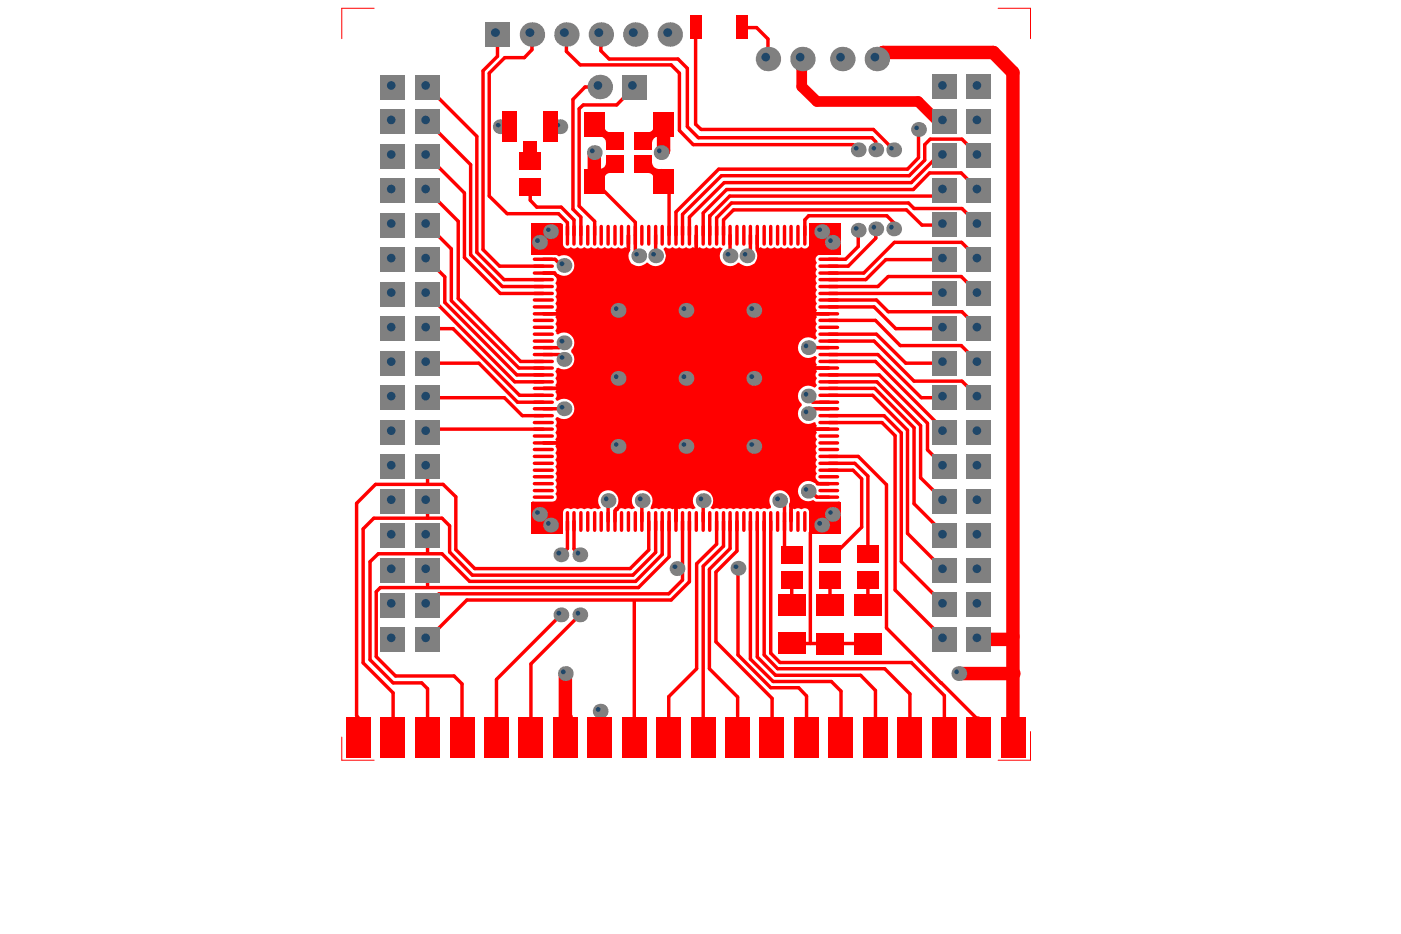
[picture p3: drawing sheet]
<svg xmlns="http://www.w3.org/2000/svg" width="103mm" height="68mm" viewBox="0 0 103 68" stroke-linecap="round" stroke-linejoin="round" font-family="sans-serif">
<g fill="#f00">
<path d="M47.8 11.9a.56 .56 0 0 0 .7 .5l-.4 .2-.2 .5a.39 .39 0 0 0-.6-.4z"/>
<path d="M43.6 12.4a.56 .56 0 0 0 .8-.5l.5 .8a.39 .39 0 0 0-.6 .4l-.2-.5z"/>
<path d="M47.3 9.7a.39 .39 0 0 0 .6-.4 .69 .69 0 0 0 .6 .7 .59 .59 0 0 0-.7 .5z"/>
<path d="M44.3 9.3a.42 .42 0 0 0 .6 .4l-.5 .8a.54 .54 0 0 0-.8-.5 .65 .65 0 0 0 .7-.7z"/>
<path d="M39.5 17.6v.2h-.1v.7l-.3-.2-.2 .1v.2l.1 .1h1.7l.2 .1a.76 .76 0 0 1 1.2 .7 .76 .76 0 0 1-1.2 .6h-.1l-.1-.2h-.9v.2h1l-.1 .2 .1 .2-.1 .3a.37 .37 0 0 1 0 .5 .34 .34 0 0 1 0 .5 .37 .37 0 0 1 0 .5 .37 .37 0 0 1 0 .5l.1 .1h-1v.2h1l-.1 .1a.37 .37 0 0 1 0 .6 .37 .37 0 0 1 0 .5l.1 .2h.1a.76 .76 0 0 1 1 .2 .76 .76 0 0 1 0 1v.1a.74 .74 0 0 1 0 1 .74 .74 0 0 1-1 .1l-.1 .1-.1 .2 .1 .3-.1 .2a.37 .37 0 0 1 0 .5l.1 .1h-1v.3h1l-.1 .1a.34 .34 0 0 1 0 .5l.2 .2a.75 .75 0 0 1 1 .1 .75 .75 0 0 1 0 1 .75 .75 0 0 1-1 .1l-.2 .1 .1 .3-.1 .2a.37 .37 0 0 1 0 .5 .37 .37 0 0 1 0 .5l.1 .1h-1v.3h1l-.1 .1a.37 .37 0 0 1 0 .5 .37 .37 0 0 1 0 .5 .34 .34 0 0 1 0 .5 .37 .37 0 0 1 0 .5 .37 .37 0 0 1 0 .5 .34 .34 0 0 1 0 .5 .37 .37 0 0 1 0 .5 .32 .32 0 0 1 .1 .4 .32 .32 0 0 1-.3 .2l-1.5-.1-.1 .1v.3h.2l.3-.2v.8h.1v.1h.7v.7h.1v.1h.8l-.2 .4v.1h.4v-1.7a.37 .37 0 0 1 .5-.1l.3-.1 .2 .1 .3-.1 .2 .1 .3-.1 .7 .1 .2-.1a.76 .76 0 0 1 0-1 .76 .76 0 0 1 1-.1 .76 .76 0 0 1 .2 1v.2h.1l.2-.1 .8 .1 .2-.1a.76 .76 0 0 1 0-1 .76 .76 0 0 1 1-.1 .76 .76 0 0 1 .2 1v.2h.1l.2-.1 .3 .1 .2-.1 .3 .1h.6v.9h.3v-.9h.6l.2-.1 .3 .1 .2-.1a.76 .76 0 0 1 0-1.1 .76 .76 0 0 1 1 0 .76 .76 0 0 1 .1 1.1l.1 .1 .3-.1 .2 .1 .3-.1 .2 .1 .3-.1 .2 .1 .3-.1 .2 .1 .3-.1 .2 .1 .3-.1 .2 .1 .3-.1 .7 .1 .3-.1v-.1a.76 .76 0 0 1 .6-1.2 .76 .76 0 0 1 .7 1.1l.1 .2-.1 .1v.9h.3v-.9h.7a.33 .33 0 0 1 .5 .3v1.4l.1 .1h.2v-.1l-.1-.4h.7v-.1h.1v-.7h.7v-.1h.1v-.8l.4 .2h.1v-.3l-.1-.1-1.7 .1-.2-.2a.75 .75 0 0 1-1.1-.6 .75 .75 0 0 1 1.2-.6l.1-.1v.3h.9v-.3h-.9l.1-.1-.1-.3 .1-.2a.37 .37 0 0 1 0-.5 .37 .37 0 0 1 0-.5 .34 .34 0 0 1 0-.5 .37 .37 0 0 1 0-.5 .37 .37 0 0 1 0-.5 .34 .34 0 0 1 0-.5l-.1-.1h.9v-.3h-.9l.1-.1-.1-.2-.2-.1a.75 .75 0 0 1-1-.2 .75 .75 0 0 1 .1-1v-.2a.75 .75 0 0 1 0-1 .75 .75 0 0 1 1-.1l.2-.2a.37 .37 0 0 1 0-.5 .37 .37 0 0 1 0-.5l-.1-.1h.9v-.3h-.9l.1-.1a.37 .37 0 0 1 0-.5l-.2-.1a.75 .75 0 0 1-1-.1 .75 .75 0 0 1 0-1 .75 .75 0 0 1 1-.1l.2-.2-.1-.2 .1-.3a.34 .34 0 0 1 0-.5 .37 .37 0 0 1 0-.5l-.1-.1h.9v-.2h-.9l.1-.2a.34 .34 0 0 1 0-.5 .37 .37 0 0 1 0-.5 .37 .37 0 0 1 0-.5 .34 .34 0 0 1 0-.5 .37 .37 0 0 1 0-.5 .37 .37 0 0 1 0-.5 .34 .34 0 0 1 0-.4 .34 .34 0 0 1-.1-.4 .34 .34 0 0 1 .3-.2h1.5v-.3l-.1-.1-.4 .2v-.7h-.1v-.2h-.7v-.6h-.1v-.2h-.7l.2-.4h-.4v1.5l-.1 .2a.36 .36 0 0 1-.5 0 .33 .33 0 0 1-.5 0 .37 .37 0 0 1-.5 0 .36 .36 0 0 1-.5 0 .33 .33 0 0 1-.5 0 .37 .37 0 0 1-.5 0 .36 .36 0 0 1-.5 0l-.1 .1v-1h-.2v1.2a.75 .75 0 0 1-.2 1 .75 .75 0 0 1-1-.1h-.2a.76 .76 0 0 1-1 0 .76 .76 0 0 1 0-1.1l-.2-.1-.3 .1-.3-.1a.33 .33 0 0 1-.4 0 .36 .36 0 0 1-.6 0l-.1 .1v-1h-.2v1l-.2-.1a.33 .33 0 0 1-.4 0 .37 .37 0 0 1-.5 0 .36 .36 0 0 1-.5 0 .33 .33 0 0 1-.5 0l-.2 .2a.74 .74 0 0 1-.1 1 .74 .74 0 0 1-1 0h-.2a.75 .75 0 0 1-1 0 .75 .75 0 0 1-.1-1l-.1-.1 .1-1h-.3v1l-.1-.1a.37 .37 0 0 1-.5 0 .36 .36 0 0 1-.5 0 .36 .36 0 0 1-.5 0 .33 .33 0 0 1-.5 0 .36 .36 0 0 1-.5 0 .36 .36 0 0 1-.5 0 .33 .33 0 0 1-.5 0 .37 .37 0 0 1-.5 0 .32 .32 0 0 1-.3 .1 .32 .32 0 0 1-.2-.3v-1.5h-.1h-.3v.1l.2 .3h-.8v.2h-.1v.6zM59.5 17.1h.6v.6h-.1a.68 .68 0 0 1-.5-.6zM40.5 17.1l.5 .1a.67 .67 0 0 1-.5 .5zM60.2 17.7l.1 .1zM39.7 17.9h.6l-.2 .4-.4 .2zM60.3 17.9h.6l-.1 .6a.74 .74 0 0 1-.5-.6zM44.8 22.2l.4-.2v.6h-.6zM45.4 22h.1a.74 .74 0 0 1 .5 .6h-.6zM49.7 22.2l.4-.2v.6h-.6zM50.4 22l.4 .2 .2 .4h-.6zM54.7 22.2l.4-.2v.6h-.6zM55.4 22l.4 .2 .2 .4h-.6zM44.6 22.9h.6l-.1 .6a.74 .74 0 0 1-.5-.6zM45.4 22.9h.6a.68 .68 0 0 1-.6 .6zM49.5 22.9h.6v.6a.74 .74 0 0 1-.6-.6zM50.4 22.9h.6l-.2 .4-.3 .2h-.1zM54.5 22.9h.6v.6l-.4-.2zM55.4 22.9h.6l-.2 .4-.4 .2zM44.8 27.2l.4-.2v.6h-.6zM45.4 27h.1a.74 .74 0 0 1 .5 .6h-.6zM49.7 27.2l.4-.2v.6h-.6zM50.4 27l.4 .2 .2 .4h-.6zM54.7 27.2l.4-.2v.6h-.6zM55.4 27l.4 .2 .2 .4h-.6zM44.6 27.9h.6l-.1 .6a.74 .74 0 0 1-.5-.6zM45.4 27.9h.6a.68 .68 0 0 1-.6 .6zM49.5 27.9h.6v.6a.74 .74 0 0 1-.6-.6zM50.4 27.9h.6l-.2 .4-.3 .2h-.1zM54.5 27.9h.6v.6l-.4-.2zM55.4 27.9h.6l-.2 .4-.4 .2zM44.8 32.2l.4-.2v.6h-.6zM45.4 32h.1a.74 .74 0 0 1 .5 .6h-.6zM49.7 32.2l.4-.2v.6h-.6zM50.4 32l.4 .2 .2 .4h-.6zM54.7 32.2l.4-.2v.6h-.6zM55.4 32l.4 .2 .2 .4h-.6zM44.6 32.8h.6l-.1 .6a.67 .67 0 0 1-.5-.6zM45.4 32.8l.6 .1a.66 .66 0 0 1-.6 .5zM49.5 32.8h.6v.6a.67 .67 0 0 1-.6-.6zM50.4 32.8l.6 .1a.74 .74 0 0 1-.6 .5zM54.5 32.8h.6v.6h-.1a.68 .68 0 0 1-.5-.6zM55.4 32.8l.6 .1a.74 .74 0 0 1-.6 .5zM39.7 36.9v.1a.68 .68 0 0 1 .6 .6h-.6zM60.5 37.1l.4-.2v.7h-.6zM40.5 37.7a.74 .74 0 0 1 .6 .7h-.6zM59.7 37.9l.4-.2v.7h-.6z"/>
</g>
<g fill="none" stroke="#f00" stroke-width=".25">
<path d="M42.9 6.4h1.1M46 18.3l-.6 .6M52 15.8h.1M53.7 15.4l-.7 .7M55 18.5l-.3 .2M55.4 2l.9 .9M55.5 18.2l.7 .7M59.3 15.8l-.3 .3M60.7 19.5h1.5M60.7 19h1.3M63.9 10.1l.3 .3v.6M65 15.8l.5 .5v.5"/>
<path d="M68.2 10.2l-.4 .4M45.2 37.3h.1M45.2 37.2h.1M57.1 36.7l.4 .3M58 36.9h.1M59.5 36.1l.4 .3M59.6 30l-.4 .3M69.2 31.5v.2M60.1 44.3v.1M60.8 40.6h.3M60.9 49.9l.7 .7M63.3 44.4h.1"/>
<path d="M68.9 50h.1M71.5 52.6h.2M74.2 52.5v.1"/>
</g>
<circle cx="41.4" cy="52.6" r=".49" fill="#f00"/>
<g fill="none" stroke="#f00" stroke-width=".25">
<path d="M33.1 18.2v3.8M33.6 16.2v5.7M34 14.1v4.8M34.5 12.1v6.6M34.9 10v8.5M35.4 5.2v13.1M35.8 5.4v9M36.6 19.5h3.2M37.2 15.7h3.7l.7 .6v.9M38.9 13.7v1l.4 .5M39 2.5v1.1l-.6 .6h-1.4M39.8 19h.9l.4 .5h.2"/>
<path d="M41.1 15.2l1 .9v1.1M41.5 2.5v1.3M42 7.3v8M42.5 4.8h6.7l.6 .6v4.2l1 1M42.6 15.9v1.3M43.6 16.2v1M44 2.5v1.2l.6 .6M45.2 7.7h-2.5l-.3 .3M46 17.2v1.1M48 17.2v1.5M49 13.4v3.8M49.5 15.5v1.7"/>
<path d="M50 15.7v1.5M50.4 9.3l.8 .8M51 2v7.1l.4 .4M51 17.2v1.8M51.5 15.6v1.6M52 15.8v1.4M53 16.1v1.1M53.5 17.2v1.5M54.4 2h1M55 17.2v1.3M55.5 17.2v1M56.3 2.9v1.4"/>
<path d="M59 16.1v1.1M59.3 15.8h5.7M62.5 10.6l.4 .4M62.9 16.9v1.2l-.9 .9M64 9.5l1.5 1.5M64.2 16.8v.7M66.4 15.4l1.2 1.1h1.6M67.3 9.5v2.1l-.8 .8M67.8 10.6v1.1l-1.2 1.2M68.2 10.2h2.3M68.7 11.4h.3M70.4 12.7h-2.3l-1.2 1.2"/>
<path d="M70.5 17.8l1.2 1.2M31.3 34.2v1.2M31.3 36.7v1.3M31.3 39.3v1.2M31.6 31.4l-.3 .3M32.5 35.5l.9 .9v3.9M32.6 20.3v1.9M36.7 21.5h3.1M36.8 21h3M36.9 20.5h2.9M37.7 28h2.1M38 27h1.8"/>
<path d="M38.1 29h1.7M38.1 26.5h1.7M38.3 30.5h1.5M39.8 26h1.2l.3 .3M39.8 20h.8M41.3 25.1l-.3 .4h-1.2M41.6 38.2v2l-.5 .5M42.1 38.2v2l.4 .5M44.6 36.7v1.5M45.1 37.4v.8M47 36.7v1.5M47.5 38.2v2.1"/>
<path d="M48 38.2v2.3M49 38.2v2.6M49.5 36.6v1.6M50 38.2v4.3l-1 1M51.5 36.7v1.5M52.5 39.9l-1.5 1.4v7.7M53 38.2v1.8M53.5 38.2v2M54 38.2v2.2M55 38.2v10.1M55.5 38.2v9.9M56 38.2v9.8l1 1"/>
<path d="M57.5 37v3.5M58 36.9v1.3M59.1 27h1.6M59.2 29.1l.4 .4M59.2 25.5h1.5M59.3 23h1.4M59.4 39v8.2M59.6 30h1.1M59.9 36.4h.8M60.7 30.5h4.1l1.2 1.2v9.5M60.7 33.9h1.9l1 1v5.7M60.7 34.5h1.8l.6 .6v3.5"/>
<path d="M60.7 31h3.9M60.7 28h3.6M60.7 28.5h3.4M60.7 29h3.2M60.7 26h3.6M60.7 26.5h3.4M60.7 25h3.3M60.7 24.5h3.5M60.7 23.5h3.4M60.7 22.5h3.3M60.7 22h3.5l.9 .8M60.7 20.5h2.7"/>
<path d="M60.7 20h2.6M65 35.5v10.5M65.1 20.3l-.8 .7h-3.6M65.6 31.9v11.3M66.4 26.6h2.8M66.5 31.5v7.6M67 31.3v5.6M67 27.9h3.5l1.2 1.2M67.5 31.2v3.8M67.5 29.1h1.7M68 31v2M68.8 34.2h.4"/>
<path d="M26.1 52.4l.2 .2M27.9 43.1l-.3 .3v4.7M28.8 50h2.1l.4 .5v2.1M28.8 50.8v1.8M31.3 41.8v1.1M32.2 43.5l-.9 .8M32.4 40.6h-4.7l-.6 .6v7.1M32.9 40.5v-2l-.5-.5h-5l-.8 .8v9.8M33.3 49.5l.6 .6v2.5M38.9 48.6v4M49 51.1v1.5M51.5 41.5v11.1"/>
<path d="M52 41.7v7.3M54.1 51.1v1.4M54.1 41.6v6.4M56.5 47.9l.7 .6M58 42.5v1.8M58 47.2h5.6M58.5 50.4l.6 .6v1.6M60.8 42.5v1.8M61.6 50.6v2M63.1 49.5l1 1.1v2M63.6 42.7v1.6M69.2 51v1.6"/>
</g>
<path d="M25 .6v2.2M75.5 .6v2.2M25 54v1.7M75.5 53.6v2.1" fill="none" stroke="#f00" stroke-width=".07"/>
<path d="M43.5 11.2v2.1M64.7 3.8l-.4 .5M41.4 49.4v3.2" fill="none" stroke="#f00" stroke-width=".98"/>
<circle cx="74.2" cy="49.4" r=".49" fill="#f00"/>
<g fill="none" stroke="#f00" stroke-width=".25">
<path d="M31.3 19l1.3 1.3M31.3 16.5l1.8 1.7M31.3 11.4l2.7 2.7M31.3 8.9l3.2 3.2M31.3 14l2.3 2.2M31.3 6.4l3.6 3.6M34 18.9l2.7 2.6M34.5 18.7l2.3 2.3M34.9 18.5l2 2M35.4 18.3l1.2 1.2M35.8 14.4l1.4 1.3M36.5 2.5v1.6l-1.1 1.1"/>
<path d="M37 4.2l-1.2 1.2M39.3 15.2h1.8M41.5 3.8l1 1M42 15.3l.6 .6M42.4 8v7.1l1.2 1.1M42.9 6.4l-.9 .9M43.5 13.3l3.1 3v2.4M44.6 4.3h5.1l.7 .7v4.3M46.5 6.4l-1.3 1.3M50.8 10.6h11.7M51.2 10.1h12.7M51.4 9.5h12.6"/>
<path d="M53.7 15.4h12.7M64.2 17.5l-2 2M66.5 12.4h-13.8l-3.2 3.1M66.6 12.9h-13.7l-2.9 2.8M66.9 13.9h-13.7l-1.7 1.7M68.7 11.4l-1.9 2h-13.7l-2.6 2.5v1.3M69 14.4h-15.5l-1.5 1.4M69.2 19h-4.3l-1.5 1.5M70.4 12.7l1.3 1.3M70.5 17.8h-5l-2.2 2.2M70.5 10.2l1.2 1.2M71.7 16.5l-1.2-1.2h-3.5l-.4-.4h-13l-1.1 1.1v1.2"/>
<path d="M31.3 26.6h3.8l2.8 2.9h1.9M31.3 29.1h5.7l1.3 1.4M31.3 24.1h1.9l4.9 4.9M31.3 21.6l6.4 6.4M31.6 31.4h8.2M32.5 35.5h-5l-1.4 1.4v15.5M32.6 22.2l5.3 5.3h1.9M33.1 22l4.9 5M33.6 21.9l4.5 4.6M39.8 32.5h1.9M39.8 30h1.5M39.8 28.5h2.1"/>
<path d="M39.8 23h2.1M48.5 38.2v2.4l-1.9 2h-12.2l-2-2M50.5 38.2v4.4l-1.3 1.4h-15l-2.9 2.9M52.5 38.2v1.7M56.5 38.2v9.7M59 31.4h1.7M59.6 29.5h1.1M59.9 35.4h.8M60.7 33.4h2.2l2.1 2.1M60.7 27.5h3.7l3.6 3.5M60.7 21.5h8.5M63.1 38.6l-2 2"/>
<path d="M63.9 29l2.6 2.5M64 22.5l1.6 1.6h3.6M64 25l3 2.9M64.1 28.5l2.9 2.8M64.1 23.5l1.9 1.8h4.4l1.3 1.3M64.1 26.5l5.1 5M64.2 24.5l2.2 2.1M64.3 28l3.2 3.2M64.3 26l3.2 3.1M64.6 31l1 .9M65.1 22.8h5.4l1.2 1.3M65.1 20.3h5.3l1.3 1.3"/>
<path d="M66.5 39.1l2.7 2.7M67 36.9l2.2 2.2M67.5 35l1.7 1.7M68 33l1.2 1.2M26.6 48.6l2.2 2.2M27.1 48.3l1.7 1.7M27.6 48.1l1.4 1.4h4.3M32.2 43.5h16.8M32.9 40.5l1.7 1.6h11.8l1.6-1.6M33.4 40.3l1.4 1.4h11.4l1.3-1.4M41.1 45.1l-4.7 4.7v2.8M42.5 45.1l-3.6 3.5"/>
<path d="M46.5 44v8.6M49 40.8l-2.2 2.3h-18.9M51 49l-2 2.1M52 49l2.1 2.1M53 40l-1.5 1.5M53.5 40.2l-1.5 1.5M54 40.4l-1.5 1.5v5.1l4.1 4.2v1.4M54.1 48l2.4 2.4h2M55 48.3l1.7 1.6h4.2M55.5 48.1l1.3 1.4h6.3M57 49h7.8l1.9 1.8v1.8M57.2 48.5h9.6l2.4 2.5"/>
<path d="M65 46l3.9 4M65.6 43.2l3.6 3.7M66 41.2l3.2 3.1M69 50l2.5 2.6"/>
</g>
<path d="M58.7 4.4v1.9l1.2 1.1h7.4l1.4 1.5h.5" fill="none" stroke="#f00" stroke-width=".78"/>
<path d="M48.6 9.1v1.9l-.2 .2M48.7 9v.3M64.7 3.8h8.1l1.4 1.5v47.3M70.3 49.4h3.9M74.2 46.6l-.2 .3h-2.3" fill="none" stroke="#f00" stroke-width=".98"/>
<path d="M25 .6h2.4M73.1 .6h2.4M25 55.7h2.4M73.1 55.7h2.4" fill="none" stroke="#f00" stroke-width=".07"/>
<g fill="#f00">
<path d="M59.3 36.8h2.3v2.3h-2.3z" fill-rule="evenodd"/>
<path d="M59.3 16.4h2.3v2.3h-2.3z" fill-rule="evenodd"/>
<path d="M38.9 36.8h2.3v2.3h-2.3z" fill-rule="evenodd"/>
<path d="M38.9 16.3h2.2v2.4h-2.2z" fill-rule="evenodd"/>
<path d="M44.2 21.7h12.1v12.2h-12.1z" fill-rule="evenodd"/>
</g>
<path d="M40.6 20l.5 .3 .2 .1M45.1 37.4h.1M45.1 37.3v.1M45.2 37.3h.1M45.2 37.2h.1M59.2 35.1h.3l.4 .3" fill="none" stroke="#f00" stroke-width=".25"/>
<circle cx="59.2" cy="30.3" r=".54" fill="#808080"/>
<circle cx="59.1" cy="30.2" r=".17" fill="#1f4769"/>
<circle cx="55.2" cy="32.7" r=".54" fill="#808080"/>
<circle cx="55.1" cy="32.6" r=".17" fill="#1f4769"/>
<circle cx="51.5" cy="36.7" r=".54" fill="#808080"/>
<circle cx="51.4" cy="36.6" r=".17" fill="#1f4769"/>
<circle cx="45.3" cy="32.7" r=".54" fill="#808080"/>
<circle cx="45.2" cy="32.6" r=".16" fill="#1f4769"/>
<circle cx="41.1" cy="40.7" r=".54" fill="#808080"/>
<circle cx="40.9" cy="40.5" r=".18" fill="#1f4769"/>
<circle cx="41.3" cy="26.3" r=".54" fill="#808080"/>
<circle cx="41.2" cy="26.2" r=".17" fill="#1f4769"/>
<circle cx="67.3" cy="9.5" r=".54" fill="#808080"/>
<circle cx="67.2" cy="9.4" r=".16" fill="#1f4769"/>
<circle cx="65.5" cy="11" r=".54" fill="#808080"/>
<circle cx="65.3" cy="10.9" r=".16" fill="#1f4769"/>
<circle cx="59.2" cy="36" r=".54" fill="#808080"/>
<circle cx="59.1" cy="35.9" r=".16" fill="#1f4769"/>
<circle cx="59.2" cy="25.5" r=".54" fill="#808080"/>
<circle cx="59.1" cy="25.4" r=".17" fill="#1f4769"/>
<circle cx="59.2" cy="29" r=".54" fill="#808080"/>
<circle cx="59.1" cy="28.9" r=".17" fill="#1f4769"/>
<circle cx="55.2" cy="27.7" r=".54" fill="#808080"/>
<circle cx="55.1" cy="27.6" r=".18" fill="#1f4769"/>
<circle cx="55.2" cy="22.7" r=".54" fill="#808080"/>
<circle cx="55.1" cy="22.6" r=".18" fill="#1f4769"/>
<circle cx="53.5" cy="18.7" r=".54" fill="#808080"/>
<circle cx="53.4" cy="18.6" r=".17" fill="#1f4769"/>
<circle cx="49.6" cy="41.7" r=".54" fill="#808080"/>
<circle cx="49.5" cy="41.5" r=".17" fill="#1f4769"/>
<circle cx="45.3" cy="27.7" r=".54" fill="#808080"/>
<circle cx="45.1" cy="27.6" r=".17" fill="#1f4769"/>
<circle cx="45.3" cy="22.7" r=".54" fill="#808080"/>
<circle cx="45.1" cy="22.6" r=".17" fill="#1f4769"/>
<circle cx="43.5" cy="11.2" r=".54" fill="#808080"/>
<circle cx="43.4" cy="11.1" r=".18" fill="#1f4769"/>
<circle cx="41.4" cy="49.4" r=".54" fill="#808080"/>
<circle cx="41.3" cy="49.2" r=".18" fill="#1f4769"/>
<circle cx="41.1" cy="45.1" r=".54" fill="#808080"/>
<circle cx="40.9" cy="44.9" r=".18" fill="#1f4769"/>
<circle cx="41.3" cy="25.1" r=".54" fill="#808080"/>
<circle cx="41.2" cy="25" r=".18" fill="#1f4769"/>
<circle cx="41.3" cy="30" r=".54" fill="#808080"/>
<circle cx="41.2" cy="29.8" r=".17" fill="#1f4769"/>
<circle cx="41.3" cy="19.5" r=".54" fill="#808080"/>
<circle cx="41.2" cy="19.3" r=".18" fill="#1f4769"/>
<circle cx="41" cy="9.3" r=".54" fill="#808080"/>
<circle cx="40.9" cy="9.2" r=".17" fill="#1f4769"/>
<circle cx="39.5" cy="37.7" r=".54" fill="#808080"/>
<circle cx="39.4" cy="37.5" r=".17" fill="#1f4769"/>
<circle cx="39.5" cy="17.8" r=".54" fill="#808080"/>
<circle cx="39.4" cy="17.6" r=".18" fill="#1f4769"/>
<circle cx="65.5" cy="16.8" r=".54" fill="#808080"/>
<circle cx="65.3" cy="16.7" r=".17" fill="#1f4769"/>
<circle cx="60.2" cy="38.5" r=".54" fill="#808080"/>
<circle cx="60.1" cy="38.4" r=".18" fill="#1f4769"/>
<circle cx="50.3" cy="32.7" r=".54" fill="#808080"/>
<circle cx="50.1" cy="32.6" r=".17" fill="#1f4769"/>
<circle cx="42.5" cy="40.7" r=".54" fill="#808080"/>
<circle cx="42.3" cy="40.5" r=".17" fill="#1f4769"/>
<circle cx="47.1" cy="36.7" r=".54" fill="#808080"/>
<circle cx="46.9" cy="36.6" r=".18" fill="#1f4769"/>
<circle cx="44.6" cy="36.7" r=".54" fill="#808080"/>
<circle cx="44.4" cy="36.6" r=".17" fill="#1f4769"/>
<circle cx="40.3" cy="38.5" r=".54" fill="#808080"/>
<circle cx="40.2" cy="38.4" r=".17" fill="#1f4769"/>
<circle cx="70.3" cy="49.4" r=".54" fill="#808080"/>
<circle cx="70.1" cy="49.2" r=".17" fill="#1f4769"/>
<path d="M70.8 45.9h1.8v1.8h-1.8z" fill-rule="evenodd" fill="#808080"/>
<circle cx="71.6" cy="46.7" r=".32" fill="#1f4769"/>
<path d="M70.8 43.4h1.8v1.8h-1.8z" fill-rule="evenodd" fill="#808080"/>
<circle cx="71.6" cy="44.2" r=".32" fill="#1f4769"/>
<path d="M70.8 40.9h1.8v1.8h-1.8z" fill-rule="evenodd" fill="#808080"/>
<circle cx="71.6" cy="41.7" r=".32" fill="#1f4769"/>
<path d="M68.3 45.9h1.8v1.8h-1.8z" fill-rule="evenodd" fill="#808080"/>
<circle cx="69.1" cy="46.7" r=".32" fill="#1f4769"/>
<path d="M68.3 43.4h1.8v1.8h-1.8z" fill-rule="evenodd" fill="#808080"/>
<circle cx="69.1" cy="44.2" r=".32" fill="#1f4769"/>
<path d="M68.3 40.9h1.8v1.8h-1.8z" fill-rule="evenodd" fill="#808080"/>
<circle cx="69.1" cy="41.7" r=".32" fill="#1f4769"/>
<path d="M70.8 38.4h1.8v1.7h-1.8z" fill-rule="evenodd" fill="#808080"/>
<circle cx="71.6" cy="39.1" r=".32" fill="#1f4769"/>
<path d="M70.8 35.8h1.8v1.8h-1.8z" fill-rule="evenodd" fill="#808080"/>
<circle cx="71.6" cy="36.6" r=".32" fill="#1f4769"/>
<path d="M70.8 33.3h1.8v1.8h-1.8z" fill-rule="evenodd" fill="#808080"/>
<circle cx="71.6" cy="34.1" r=".32" fill="#1f4769"/>
<path d="M68.3 38.4h1.8v1.7h-1.8z" fill-rule="evenodd" fill="#808080"/>
<circle cx="69.1" cy="39.1" r=".32" fill="#1f4769"/>
<path d="M68.3 35.8h1.8v1.8h-1.8z" fill-rule="evenodd" fill="#808080"/>
<circle cx="69.1" cy="36.6" r=".32" fill="#1f4769"/>
<path d="M68.3 33.3h1.8v1.8h-1.8z" fill-rule="evenodd" fill="#808080"/>
<circle cx="69.1" cy="34.1" r=".32" fill="#1f4769"/>
<path d="M70.8 28.2h1.8v1.8h-1.8z" fill-rule="evenodd" fill="#808080"/>
<circle cx="71.6" cy="29" r=".32" fill="#1f4769"/>
<path d="M70.8 25.7h1.8v1.8h-1.8z" fill-rule="evenodd" fill="#808080"/>
<circle cx="71.6" cy="26.5" r=".32" fill="#1f4769"/>
<path d="M68.3 28.2h1.8v1.8h-1.8z" fill-rule="evenodd" fill="#808080"/>
<circle cx="69.1" cy="29" r=".32" fill="#1f4769"/>
<path d="M68.3 25.7h1.8v1.8h-1.8z" fill-rule="evenodd" fill="#808080"/>
<circle cx="69.1" cy="26.5" r=".32" fill="#1f4769"/>
<path d="M70.8 20.6h1.8v1.8h-1.8z" fill-rule="evenodd" fill="#808080"/>
<circle cx="71.6" cy="21.4" r=".32" fill="#1f4769"/>
<path d="M70.8 18.1h1.8v1.8h-1.8z" fill-rule="evenodd" fill="#808080"/>
<circle cx="71.6" cy="18.9" r=".32" fill="#1f4769"/>
<path d="M68.3 20.6h1.8v1.8h-1.8z" fill-rule="evenodd" fill="#808080"/>
<circle cx="69.1" cy="21.4" r=".32" fill="#1f4769"/>
<path d="M68.3 18.1h1.8v1.8h-1.8z" fill-rule="evenodd" fill="#808080"/>
<circle cx="69.1" cy="18.9" r=".32" fill="#1f4769"/>
<path d="M70.8 13.1h1.8v1.7h-1.8z" fill-rule="evenodd" fill="#808080"/>
<circle cx="71.6" cy="13.8" r=".32" fill="#1f4769"/>
<path d="M70.8 10.5h1.8v1.8h-1.8z" fill-rule="evenodd" fill="#808080"/>
<circle cx="71.6" cy="11.3" r=".32" fill="#1f4769"/>
<path d="M68.3 13.1h1.8v1.7h-1.8z" fill-rule="evenodd" fill="#808080"/>
<circle cx="69.1" cy="13.8" r=".32" fill="#1f4769"/>
<path d="M68.3 10.5h1.8v1.8h-1.8z" fill-rule="evenodd" fill="#808080"/>
<circle cx="69.1" cy="11.3" r=".32" fill="#1f4769"/>
<path d="M68.3 5.5h1.8v1.8h-1.8z" fill-rule="evenodd" fill="#808080"/>
<circle cx="69.1" cy="6.3" r=".32" fill="#1f4769"/>
<path d="M70.8 5.5h1.8v1.8h-1.8z" fill-rule="evenodd" fill="#808080"/>
<circle cx="71.6" cy="6.3" r=".32" fill="#1f4769"/>
<circle cx="61" cy="37.7" r=".54" fill="#808080"/>
<circle cx="60.9" cy="37.6" r=".16" fill="#1f4769"/>
<circle cx="60.2" cy="17" r=".54" fill="#808080"/>
<circle cx="60.1" cy="16.8" r=".17" fill="#1f4769"/>
<circle cx="61" cy="17.8" r=".54" fill="#808080"/>
<circle cx="60.8" cy="17.6" r=".17" fill="#1f4769"/>
<circle cx="62.9" cy="16.9" r=".54" fill="#808080"/>
<circle cx="62.7" cy="16.7" r=".17" fill="#1f4769"/>
<circle cx="64.2" cy="11" r=".54" fill="#808080"/>
<circle cx="64" cy="10.9" r=".16" fill="#1f4769"/>
<circle cx="62.9" cy="11" r=".54" fill="#808080"/>
<circle cx="62.7" cy="10.9" r=".17" fill="#1f4769"/>
<circle cx="58.8" cy="4.3" r=".9" fill="#808080"/>
<circle cx="58.6" cy="4.2" r=".32" fill="#1f4769"/>
<circle cx="61.7" cy="4.3" r=".9" fill="#808080"/>
<circle cx="61.6" cy="4.2" r=".32" fill="#1f4769"/>
<circle cx="64.3" cy="4.3" r=".9" fill="#808080"/>
<circle cx="64.1" cy="4.2" r=".32" fill="#1f4769"/>
<circle cx="54.1" cy="41.6" r=".54" fill="#808080"/>
<circle cx="53.9" cy="41.5" r=".17" fill="#1f4769"/>
<circle cx="50.3" cy="27.7" r=".54" fill="#808080"/>
<circle cx="50.1" cy="27.6" r=".18" fill="#1f4769"/>
<circle cx="54.7" cy="18.7" r=".54" fill="#808080"/>
<circle cx="54.6" cy="18.6" r=".16" fill="#1f4769"/>
<circle cx="50.3" cy="22.7" r=".54" fill="#808080"/>
<circle cx="50.1" cy="22.6" r=".18" fill="#1f4769"/>
<circle cx="56.3" cy="4.3" r=".9" fill="#808080"/>
<circle cx="56.1" cy="4.2" r=".32" fill="#1f4769"/>
<circle cx="44" cy="52.1" r=".54" fill="#808080"/>
<circle cx="43.8" cy="52" r=".18" fill="#1f4769"/>
<circle cx="42.5" cy="45.1" r=".54" fill="#808080"/>
<circle cx="42.3" cy="44.9" r=".17" fill="#1f4769"/>
<circle cx="46.8" cy="18.7" r=".54" fill="#808080"/>
<circle cx="46.6" cy="18.6" r=".16" fill="#1f4769"/>
<circle cx="48" cy="18.7" r=".54" fill="#808080"/>
<circle cx="47.9" cy="18.6" r=".17" fill="#1f4769"/>
<circle cx="48.4" cy="11.2" r=".54" fill="#808080"/>
<circle cx="48.3" cy="11.1" r=".17" fill="#1f4769"/>
<path d="M45.6 5.5h1.8v1.8h-1.8z" fill-rule="evenodd" fill="#808080"/>
<circle cx="46.3" cy="6.3" r=".32" fill="#1f4769"/>
<circle cx="44" cy="6.4" r=".9" fill="#808080"/>
<circle cx="43.8" cy="6.3" r=".32" fill="#1f4769"/>
<circle cx="44" cy="2.5" r=".9" fill="#808080"/>
<circle cx="43.9" cy="2.4" r=".32" fill="#1f4769"/>
<circle cx="46.6" cy="2.5" r=".9" fill="#808080"/>
<circle cx="46.4" cy="2.4" r=".32" fill="#1f4769"/>
<circle cx="40.3" cy="17" r=".54" fill="#808080"/>
<circle cx="40.2" cy="16.8" r=".16" fill="#1f4769"/>
<circle cx="36.7" cy="9.3" r=".54" fill="#808080"/>
<circle cx="36.5" cy="9.2" r=".17" fill="#1f4769"/>
<circle cx="39" cy="2.5" r=".9" fill="#808080"/>
<circle cx="38.8" cy="2.4" r=".32" fill="#1f4769"/>
<path d="M35.6 1.6h1.7v1.8h-1.7z" fill-rule="evenodd" fill="#808080"/>
<circle cx="36.3" cy="2.4" r=".32" fill="#1f4769"/>
<path d="M27.9 46h1.8v1.8h-1.8z" fill-rule="evenodd" fill="#808080"/>
<circle cx="28.7" cy="46.7" r=".32" fill="#1f4769"/>
<path d="M30.4 46h1.8v1.8h-1.8z" fill-rule="evenodd" fill="#808080"/>
<circle cx="31.2" cy="46.7" r=".32" fill="#1f4769"/>
<path d="M30.4 43.4h1.8v1.8h-1.8z" fill-rule="evenodd" fill="#808080"/>
<circle cx="31.2" cy="44.2" r=".32" fill="#1f4769"/>
<path d="M30.4 40.9h1.8v1.8h-1.8z" fill-rule="evenodd" fill="#808080"/>
<circle cx="31.2" cy="41.7" r=".32" fill="#1f4769"/>
<path d="M27.9 43.4h1.8v1.8h-1.8z" fill-rule="evenodd" fill="#808080"/>
<circle cx="28.7" cy="44.2" r=".32" fill="#1f4769"/>
<path d="M27.9 40.9h1.8v1.8h-1.8z" fill-rule="evenodd" fill="#808080"/>
<circle cx="28.7" cy="41.7" r=".32" fill="#1f4769"/>
<path d="M30.4 38.4h1.8v1.8h-1.8z" fill-rule="evenodd" fill="#808080"/>
<circle cx="31.2" cy="39.1" r=".32" fill="#1f4769"/>
<path d="M30.4 35.8h1.8v1.8h-1.8z" fill-rule="evenodd" fill="#808080"/>
<circle cx="31.2" cy="36.6" r=".32" fill="#1f4769"/>
<path d="M30.4 33.3h1.8v1.8h-1.8z" fill-rule="evenodd" fill="#808080"/>
<circle cx="31.2" cy="34.1" r=".32" fill="#1f4769"/>
<path d="M27.9 38.4h1.8v1.8h-1.8z" fill-rule="evenodd" fill="#808080"/>
<circle cx="28.7" cy="39.1" r=".32" fill="#1f4769"/>
<path d="M27.9 35.8h1.8v1.8h-1.8z" fill-rule="evenodd" fill="#808080"/>
<circle cx="28.7" cy="36.6" r=".32" fill="#1f4769"/>
<path d="M27.9 33.3h1.8v1.8h-1.8z" fill-rule="evenodd" fill="#808080"/>
<circle cx="28.7" cy="34.1" r=".32" fill="#1f4769"/>
<path d="M30.4 28.3h1.8v1.8h-1.8z" fill-rule="evenodd" fill="#808080"/>
<circle cx="31.2" cy="29" r=".32" fill="#1f4769"/>
<path d="M30.4 25.7h1.8v1.8h-1.8z" fill-rule="evenodd" fill="#808080"/>
<circle cx="31.2" cy="26.5" r=".32" fill="#1f4769"/>
<path d="M27.9 28.3h1.8v1.8h-1.8z" fill-rule="evenodd" fill="#808080"/>
<circle cx="28.7" cy="29" r=".32" fill="#1f4769"/>
<path d="M27.9 25.7h1.8v1.8h-1.8z" fill-rule="evenodd" fill="#808080"/>
<circle cx="28.7" cy="26.5" r=".32" fill="#1f4769"/>
<path d="M30.4 20.7h1.8v1.8h-1.8z" fill-rule="evenodd" fill="#808080"/>
<circle cx="31.2" cy="21.4" r=".32" fill="#1f4769"/>
<path d="M30.4 18.1h1.8v1.8h-1.8z" fill-rule="evenodd" fill="#808080"/>
<circle cx="31.2" cy="18.9" r=".32" fill="#1f4769"/>
<path d="M27.9 20.7h1.8v1.8h-1.8z" fill-rule="evenodd" fill="#808080"/>
<circle cx="28.7" cy="21.4" r=".32" fill="#1f4769"/>
<path d="M27.9 18.1h1.8v1.8h-1.8z" fill-rule="evenodd" fill="#808080"/>
<circle cx="28.7" cy="18.9" r=".32" fill="#1f4769"/>
<path d="M30.4 13.1h1.8v1.8h-1.8z" fill-rule="evenodd" fill="#808080"/>
<circle cx="31.2" cy="13.8" r=".32" fill="#1f4769"/>
<path d="M30.4 10.5h1.8v1.8h-1.8z" fill-rule="evenodd" fill="#808080"/>
<circle cx="31.2" cy="11.3" r=".32" fill="#1f4769"/>
<path d="M27.9 13.1h1.8v1.8h-1.8z" fill-rule="evenodd" fill="#808080"/>
<circle cx="28.7" cy="13.8" r=".32" fill="#1f4769"/>
<path d="M27.9 10.5h1.8v1.8h-1.8z" fill-rule="evenodd" fill="#808080"/>
<circle cx="28.7" cy="11.3" r=".32" fill="#1f4769"/>
<path d="M30.4 5.5h1.8v1.8h-1.8z" fill-rule="evenodd" fill="#808080"/>
<circle cx="31.2" cy="6.3" r=".32" fill="#1f4769"/>
<path d="M27.9 5.5h1.8v1.8h-1.8z" fill-rule="evenodd" fill="#808080"/>
<circle cx="28.7" cy="6.3" r=".32" fill="#1f4769"/>
<path d="M70.8 30.8h1.8v1.8h-1.8z" fill-rule="evenodd" fill="#808080"/>
<circle cx="71.6" cy="31.6" r=".32" fill="#1f4769"/>
<path d="M70.8 23.2h1.8v1.8h-1.8z" fill-rule="evenodd" fill="#808080"/>
<circle cx="71.6" cy="24" r=".32" fill="#1f4769"/>
<path d="M70.8 15.6h1.8v1.8h-1.8z" fill-rule="evenodd" fill="#808080"/>
<circle cx="71.6" cy="16.4" r=".32" fill="#1f4769"/>
<path d="M68.3 30.8h1.8v1.8h-1.8z" fill-rule="evenodd" fill="#808080"/>
<circle cx="69.1" cy="31.6" r=".32" fill="#1f4769"/>
<path d="M68.3 23.2h1.8v1.8h-1.8z" fill-rule="evenodd" fill="#808080"/>
<circle cx="69.1" cy="24" r=".32" fill="#1f4769"/>
<path d="M68.3 15.6h1.8v1.8h-1.8z" fill-rule="evenodd" fill="#808080"/>
<circle cx="69.1" cy="16.4" r=".32" fill="#1f4769"/>
<path d="M70.8 8h1.8v1.8h-1.8z" fill-rule="evenodd" fill="#808080"/>
<circle cx="71.6" cy="8.8" r=".32" fill="#1f4769"/>
<path d="M68.3 8h1.8v1.8h-1.8z" fill-rule="evenodd" fill="#808080"/>
<circle cx="69.1" cy="8.8" r=".32" fill="#1f4769"/>
<circle cx="64.2" cy="16.8" r=".54" fill="#808080"/>
<circle cx="64" cy="16.7" r=".17" fill="#1f4769"/>
<path d="M30.4 30.8h1.8v1.8h-1.8z" fill-rule="evenodd" fill="#808080"/>
<circle cx="31.2" cy="31.6" r=".32" fill="#1f4769"/>
<path d="M30.4 23.2h1.8v1.8h-1.8z" fill-rule="evenodd" fill="#808080"/>
<circle cx="31.2" cy="24" r=".32" fill="#1f4769"/>
<path d="M30.4 15.6h1.8v1.8h-1.8z" fill-rule="evenodd" fill="#808080"/>
<circle cx="31.2" cy="16.4" r=".32" fill="#1f4769"/>
<path d="M27.9 30.8h1.8v1.8h-1.8z" fill-rule="evenodd" fill="#808080"/>
<circle cx="28.7" cy="31.6" r=".32" fill="#1f4769"/>
<path d="M27.9 23.2h1.8v1.8h-1.8z" fill-rule="evenodd" fill="#808080"/>
<circle cx="28.7" cy="24" r=".32" fill="#1f4769"/>
<path d="M27.9 15.6h1.8v1.8h-1.8z" fill-rule="evenodd" fill="#808080"/>
<circle cx="28.7" cy="16.4" r=".32" fill="#1f4769"/>
<path d="M30.4 8h1.8v1.8h-1.8z" fill-rule="evenodd" fill="#808080"/>
<circle cx="31.2" cy="8.8" r=".32" fill="#1f4769"/>
<path d="M27.9 8h1.8v1.8h-1.8z" fill-rule="evenodd" fill="#808080"/>
<circle cx="28.7" cy="8.8" r=".32" fill="#1f4769"/>
<circle cx="57.1" cy="36.7" r=".54" fill="#808080"/>
<circle cx="57" cy="36.6" r=".18" fill="#1f4769"/>
<circle cx="41.5" cy="2.5" r=".9" fill="#808080"/>
<circle cx="41.4" cy="2.4" r=".32" fill="#1f4769"/>
<circle cx="49.1" cy="2.5" r=".9" fill="#808080"/>
<circle cx="48.9" cy="2.4" r=".32" fill="#1f4769"/>
<g fill="#f00">
<path d="M62.8 41.8h1.6v1.3h-1.6z" fill-rule="evenodd"/>
<path d="M62.8 40h1.6v1.3h-1.6z" fill-rule="evenodd"/>
</g>
<g fill="none" stroke="#f00" stroke-width=".25">
<path d="M43.1 16.6v1.3M43.6 16.6v1.3M44.1 16.6v1.3M45.1 16.6v1.3M45.5 16.6v1.3M46 16.6v1.3M47 16.6v1.3M47.5 16.6v1.3M48 16.6v1.3M49 16.6v1.3M49.5 16.6v1.3M50 16.6v1.3"/>
<path d="M51 16.6v1.3M51.5 16.6v1.3M52 16.6v1.3M53 16.6v1.3M53.5 16.6v1.3M54 16.6v1.3M55 16.6v1.3M55.5 16.6v1.3M56 16.6v1.3M57 16.6v1.3M57.5 16.6v1.3M58 16.6v1.3"/>
<path d="M59 16.6v1.3M43.1 37.6v1.3M43.6 37.6v1.3M44.1 37.6v1.3M45.1 37.6v1.3M45.5 37.6v1.3M46 37.6v1.3M47 37.6v1.3M47.5 37.6v1.3M48 37.6v1.3M49 37.6v1.3M49.5 37.6v1.3"/>
<path d="M50 37.6v1.3M51 37.6v1.3M51.5 37.6v1.3M52 37.6v1.3M53 37.6v1.3M53.5 37.6v1.3M54 37.6v1.3M55 37.6v1.3M55.5 37.6v1.3M56 37.6v1.3M57 37.6v1.3M57.5 37.6v1.3"/>
<path d="M58 37.6v1.3M59 37.6v1.3"/>
</g>
<path d="M42.8 12.4h1.5v1.8h-1.5z" fill-rule="evenodd" fill="#f00"/>
<path d="M41.6 16.6v1.3M42.1 16.6v1.3M41.6 37.6v1.3M42.1 37.6v1.3" fill="none" stroke="#f00" stroke-width=".25"/>
<g fill="#f00">
<path d="M42.8 8.2h1.5v1.8h-1.5z" fill-rule="evenodd"/>
<path d="M36.8 8.2h1.1v2.2h-1.1z" fill-rule="evenodd"/>
<path d="M60 41.8h1.6v1.3h-1.6z" fill-rule="evenodd"/>
<path d="M60 40h1.6v1.3h-1.6z" fill-rule="evenodd"/>
</g>
<g fill="none" stroke="#f00" stroke-width=".25">
<path d="M60.1 19.5h1.3M60.1 19h1.3M60.1 35.9h1.3M60.1 36.4h1.3M60.1 34.5h1.3M60.1 33.9h1.3M60.1 34.9h1.3M60.1 32h1.3M60.1 32.5h1.3M60.1 32.9h1.3M60.1 30h1.3M60.1 30.5h1.3"/>
<path d="M60.1 31h1.3M60.1 28.5h1.3M60.1 28h1.3M60.1 29h1.3M60.1 27h1.3M60.1 26h1.3M60.1 26.5h1.3M60.1 24h1.3M60.1 24.5h1.3M60.1 25h1.3M60.1 22h1.3M60.1 22.5h1.3"/>
<path d="M60.1 23h1.3M60.1 20h1.3M60.1 20.5h1.3M60.1 21h1.3"/>
</g>
<g fill="#f00">
<path d="M54 1.2h.8v1.7h-.8z" fill-rule="evenodd"/>
<path d="M50.6 1.2h.8v1.7h-.8z" fill-rule="evenodd"/>
<path d="M46.5 11.4h1.3v1.3h-1.3z" fill-rule="evenodd"/>
<path d="M44.4 11.4h1.3v1.3h-1.3z" fill-rule="evenodd"/>
<path d="M44.4 9.7h1.3v1.3h-1.3z" fill-rule="evenodd"/>
<path d="M46.5 9.7h1.3v1.3h-1.3z" fill-rule="evenodd"/>
</g>
<g fill="none" stroke="#f00" stroke-width=".25">
<path d="M39.2 19.5h1.3M39.2 19h1.3M39.2 36.4h1.3M39.2 35.9h1.3M39.2 34.9h1.3M39.2 34.5h1.3M39.2 33.9h1.3M39.2 32.9h1.3M39.2 32.5h1.3M39.2 32h1.3M39.2 31h1.3M39.2 30h1.3"/>
<path d="M39.2 30.5h1.3M39.2 28.5h1.3M39.2 29h1.3M39.2 28h1.3M39.2 26h1.3M39.2 27h1.3M39.2 26.5h1.3M39.2 25h1.3M39.2 24.5h1.3M39.2 24h1.3M39.2 23h1.3M39.2 22.5h1.3"/>
<path d="M39.2 22h1.3M39.2 21h1.3M39.2 20.5h1.3M39.2 20h1.3"/>
</g>
<g fill="#f00">
<path d="M70.8 52.5h1.8v3h-1.8z" fill-rule="evenodd"/>
<path d="M68.3 52.5h1.8v3h-1.8z" fill-rule="evenodd"/>
<path d="M65.8 52.5h1.8v3h-1.8z" fill-rule="evenodd"/>
<path d="M63.2 52.5h1.8v3h-1.8z" fill-rule="evenodd"/>
<path d="M60.7 52.5h1.8v3h-1.8z" fill-rule="evenodd"/>
<path d="M58.2 52.5h1.8v3h-1.8z" fill-rule="evenodd"/>
<path d="M59.8 43.6h2v1.6h-2z" fill-rule="evenodd"/>
<path d="M59.8 46.4h2v1.6h-2z" fill-rule="evenodd"/>
<path d="M62.6 46.4h2v1.6h-2z" fill-rule="evenodd"/>
<path d="M62.6 43.6h2v1.6h-2z" fill-rule="evenodd"/>
</g>
<path d="M58.5 16.6v1.3M58.5 37.6v1.3M60.1 33.4h1.3M60.1 35.4h1.3M60.1 25.5h1.3M60.1 29.5h1.3M60.1 31.4h1.3M60.1 27.5h1.3M60.1 21.5h1.3M60.1 23.5h1.3" fill="none" stroke="#f00" stroke-width=".25"/>
<g fill="#f00">
<path d="M53.1 52.5h1.8v3h-1.8z" fill-rule="evenodd"/>
<path d="M50.6 52.5h1.8v3h-1.8z" fill-rule="evenodd"/>
</g>
<path d="M50.5 16.6v1.3M52.5 16.6v1.3M54.5 16.6v1.3M56.5 16.6v1.3M50.5 37.6v1.3M52.5 37.6v1.3M54.5 37.6v1.3M56.5 37.6v1.3" fill="none" stroke="#f00" stroke-width=".25"/>
<g fill="#f00">
<path d="M45.6 52.5h1.8v3h-1.8z" fill-rule="evenodd"/>
<path d="M43 52.5h1.8v3h-1.8z" fill-rule="evenodd"/>
</g>
<path d="M42.6 16.6v1.3M44.6 16.6v1.3M46.6 16.6v1.3M48.5 16.6v1.3M42.6 37.6v1.3M44.6 37.6v1.3M46.6 37.6v1.3M48.5 37.6v1.3" fill="none" stroke="#f00" stroke-width=".25"/>
<g fill="#f00">
<path d="M47.9 12.4h1.5v1.8h-1.5z" fill-rule="evenodd"/>
<path d="M38 52.5h1.8v3h-1.8z" fill-rule="evenodd"/>
<path d="M35.5 52.5h1.8v3h-1.8z" fill-rule="evenodd"/>
</g>
<path d="M39.2 33.4h1.3M39.2 35.4h1.3M39.2 25.5h1.3M39.2 31.4h1.3M39.2 29.5h1.3M39.2 27.5h1.3M39.2 23.5h1.3M39.2 21.5h1.3" fill="none" stroke="#f00" stroke-width=".25"/>
<g fill="#f00">
<path d="M38.4 10.3h1v1h-1z" fill-rule="evenodd"/>
<path d="M38.1 11.2h1.6v1.3h-1.6z" fill-rule="evenodd"/>
<path d="M38.1 13.1h1.6v1.3h-1.6z" fill-rule="evenodd"/>
<path d="M30.4 52.5h1.8v3h-1.8z" fill-rule="evenodd"/>
<path d="M27.9 52.5h1.8v3h-1.8z" fill-rule="evenodd"/>
<path d="M25.4 52.5h1.8v3h-1.8z" fill-rule="evenodd"/>
<path d="M47.9 8.2h1.5v1.8h-1.5z" fill-rule="evenodd"/>
<path d="M39.8 8.2h1v2.2h-1z" fill-rule="evenodd"/>
<path d="M57.2 41.9h1.6v1.3h-1.6z" fill-rule="evenodd"/>
<path d="M57.2 40h1.6v1.3h-1.6z" fill-rule="evenodd"/>
<path d="M73.3 52.5h1.8v3h-1.8z" fill-rule="evenodd"/>
<path d="M55.7 52.5h1.8v3h-1.8z" fill-rule="evenodd"/>
<path d="M48.1 52.5h1.8v3h-1.8z" fill-rule="evenodd"/>
<path d="M40.5 52.5h1.8v3h-1.8z" fill-rule="evenodd"/>
<path d="M33 52.5h1.8v3h-1.8z" fill-rule="evenodd"/>
<path d="M57 43.5h2v1.6h-2z" fill-rule="evenodd"/>
<path d="M57 46.3h2v1.6h-2z" fill-rule="evenodd"/>
</g>
</svg>
